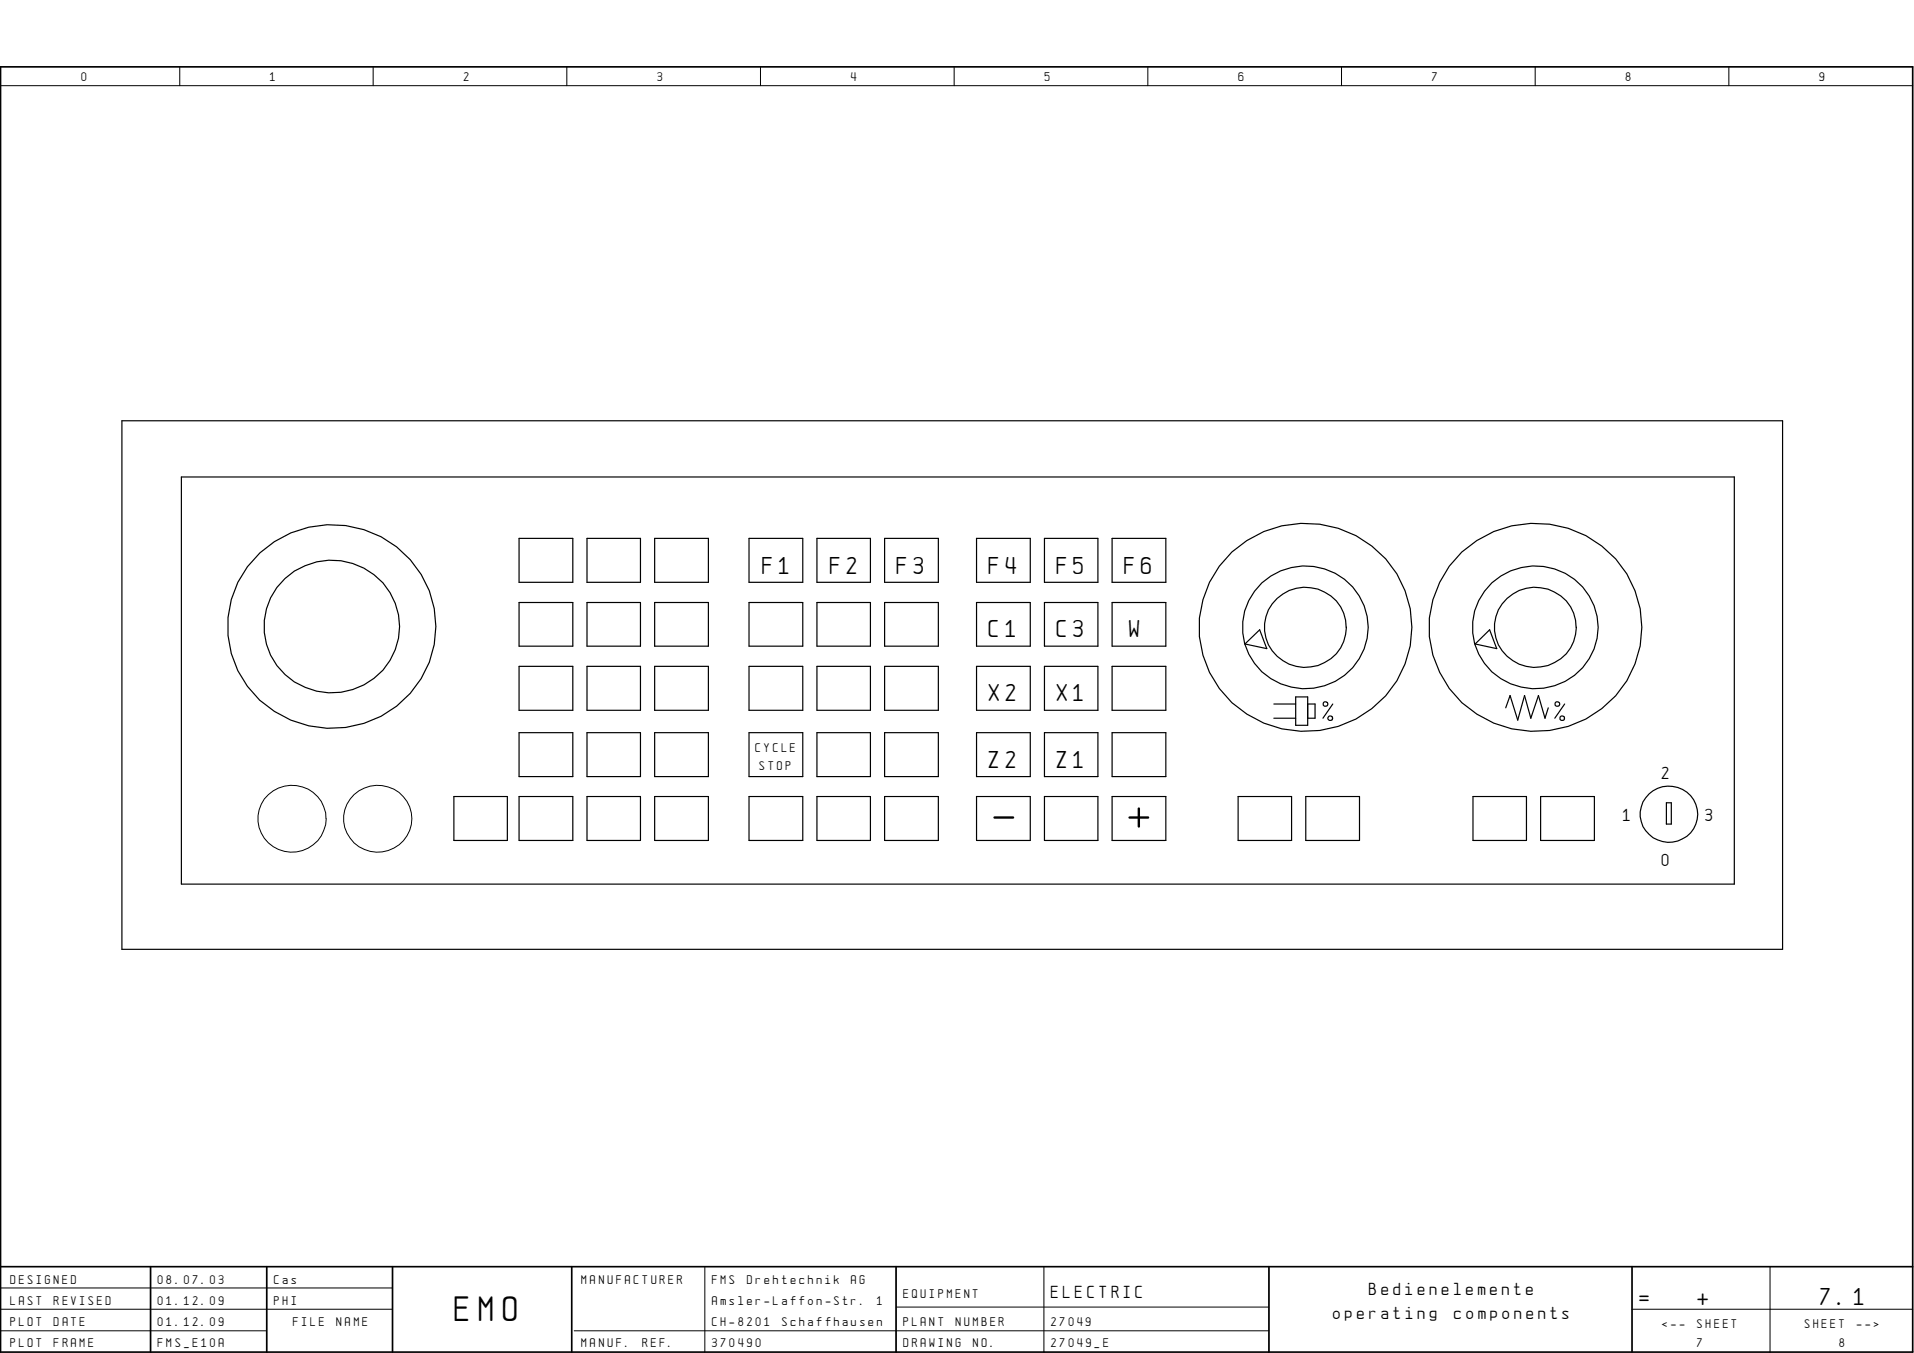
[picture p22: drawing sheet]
<svg xmlns="http://www.w3.org/2000/svg" width="297mm" height="210mm" viewBox="0 0 297 210" stroke-linecap="round" stroke-linejoin="round" font-family="sans-serif">
<defs><g id="words">
<text font-size="4.4" x="70.6" y="205">EMO</text>
<g font-size="3">
<text x="118.3" y="89.1">F1</text>
<text x="128.8" y="89.1">F2</text>
<text x="139.2" y="89.1">F3</text>
<text x="153.5" y="89.1">F4</text>
<text x="164" y="89.1">F5</text>
<text x="174.5" y="89.1">F6</text>
<text x="153.5" y="98.8">C1</text>
<text x="164" y="98.8">C3</text>
<text x="175.3" y="98.8">W</text>
<text x="153.5" y="108.8">X2</text>
<text x="164" y="108.8">X1</text>
<text x="153.5" y="119.1">Z2</text>
<text x="164" y="119.1">Z1</text>
<text x="254.4" y="202.4">=</text>
<text x="263.4" y="202.4">+</text>
<text x="282.5" y="202.4">7.1</text>
</g>
<g font-size="2.2">
<text x="257.9" y="120.8">2</text>
<text x="251.9" y="127.4">1</text>
<text x="264.7" y="127.4">3</text>
<text x="257.9" y="134.4">0</text>
<text x="163.1" y="201.3">ELECTRIC</text>
<text x="212.5" y="201">Bedienelemente</text>
<text x="206.9" y="204.6">operating</text>
<text x="225.7" y="204.6">components</text>
</g>
<g font-size="1.6">
<text x="12.7" y="12.6">0</text>
<text x="41.9" y="12.6">1</text>
<text x="72" y="12.6">2</text>
<text x="102.1" y="12.6">3</text>
<text x="132.1" y="12.6">4</text>
<text x="162.1" y="12.6">5</text>
<text x="192.2" y="12.6">6</text>
<text x="222.2" y="12.6">7</text>
<text x="252.3" y="12.6">8</text>
<text x="282.4" y="12.6">9</text>
<text x="117.3" y="116.7">CYCLE</text>
<text x="117.9" y="119.4">STOP</text>
<text x="1.6" y="199.1">DESIGNED</text>
<text x="1.6" y="202.4">LAST</text>
<text x="8.4" y="202.4">REVISED</text>
<text x="24.5" y="199.1">08.07.03</text>
<text x="24.5" y="202.4">01.12.09</text>
<text x="42.5" y="199.1">Cas</text>
<text x="42.5" y="202.4">PHI</text>
<text x="90.3" y="199.1">MANUFACTURER</text>
<text x="110.5" y="202.4">Amsler-Laffon-Str.</text>
<text x="110.5" y="199.1">FMS</text>
<text x="115.9" y="199.1">Drehtechnik</text>
<text x="132.1" y="199.1">AG</text>
<text x="136.1" y="202.4">1</text>
<text x="140.2" y="201.3">EQUIPMENT</text>
<text x="1.6" y="205.7">PLOT</text>
<text x="1.6" y="209">PLOT</text>
<text x="8.4" y="205.7">DATE</text>
<text x="8.4" y="209">FRAME</text>
<text x="24.5" y="205.7">01.12.09</text>
<text x="24.5" y="209">FMS_E10A</text>
<text x="45.5" y="205.7">FILE</text>
<text x="52.2" y="205.7">NAME</text>
<text x="90.3" y="209">MANUF.</text>
<text x="99.7" y="209">REF.</text>
<text x="110.5" y="209">370490</text>
<text x="110.5" y="205.7">CH-8201</text>
<text x="121.4" y="205.7">Schaffhausen</text>
<text x="140.2" y="205.7">PLANT</text>
<text x="140.2" y="209">DRAWING</text>
<text x="148.3" y="205.7">NUMBER</text>
<text x="151" y="209">NO.</text>
<text x="163.1" y="205.7">27049</text>
<text x="163.1" y="209">27049_E</text>
<text x="258" y="206.1">&lt;--</text>
<text x="263.4" y="206.1">SHEET</text>
<text x="263.4" y="209">7</text>
<text x="280.1" y="206.1">SHEET</text>
<text x="285.5" y="209">8</text>
<text x="288.2" y="206.1">--&gt;</text>
</g>
</g></defs>
<g fill="none" stroke="#000" stroke-width=".16">
<path d="M.1 13.3h296.7M27.9 10.4v2.9M57.9 10.4v2.9M88 10.4v2.9M118 10.4v2.9M148.1 10.4v2.9M178.1 10.4v2.9M208.2 10.4v2.9M238.2 10.4v2.9M268.3 10.4v2.9M41.7 123.3a5.2 5.2 0 0 1 7.2-.1 5.2 5.2 0 0 1 .4 7.2 5.2 5.2 0 0 1-7.6 .5 5.2 5.2 0 0 1 0-7.6zM54.9 123.3a5.2 5.2 0 0 1 7.9 .6 5.2 5.2 0 0 1-1.7 7.7 5.2 5.2 0 0 1-6.7-1.5 5.2 5.2 0 0 1 .5-6.8z"/>
<path d="M.1 199.8h60.8M109.4 196.5v13.3M162 196.5v13.3M274.7 196.5v13.3M.1 203.1h60.8M.1 206.5h41.3M89.1 206.5h107.8M139.1 202.8h57.8M253.3 203.1h43.5"/>
</g>
<path d="M.1 10.4h296.7v199.4h-296.7zM.1 196.5h296.7M23.4 196.5v13.3M41.4 196.5v13.3M60.9 196.5v13.3M88.7 196.5v13.3M139.1 196.5v13.3M196.9 196.5v13.3M253.3 196.5v13.3" fill="none" stroke="#000" stroke-width=".26"/>
<g fill="none" stroke="#000" stroke-width=".19">
<path d="M18.9 65.3h257.7v82h-257.7zM28.1 74h241.1v63.2h-241.1zM40.3 85.8a16.3 16.3 0 0 1 27.1 8.6 16 16 0 0 1-19.5 18.2 15.7 15.7 0 0 1-9.5-24.7zM44.2 89.7a10.5 10.5 0 0 1 12.2-1.6 10.5 10.5 0 0 1 5.4 10.9 10.5 10.5 0 0 1-10.7 8.5 10.5 10.5 0 0 1-10.1-9.4 10.2 10.2 0 0 1 3.2-8.4zM80.6 83.5h8.3v6.8h-8.3zM80.6 93.5h8.3v6.7h-8.3zM91.1 83.5h8.3v6.8h-8.3zM91.1 93.5h8.3v6.7h-8.3zM101.6 83.5h8.3v6.8h-8.3zM101.6 93.5h8.3v6.7h-8.3zM116.2 83.5h8.4v6.8h-8.4zM116.2 93.5h8.4v6.7h-8.4z"/>
<path d="M126.8 83.5h8.3v6.8h-8.3zM126.8 93.5h8.3v6.7h-8.3zM137.3 83.5h8.3v6.8h-8.3zM137.3 93.5h8.3v6.7h-8.3zM151.6 83.5h8.3v6.8h-8.3zM151.6 93.5h8.3v6.7h-8.3zM162.1 83.5h8.3v6.8h-8.3zM162.1 93.5h8.3v6.7h-8.3zM172.6 83.5h8.3v6.8h-8.3zM172.6 93.5h8.3v6.7h-8.3zM191.2 85.6a16.6 16.6 0 0 1 27.7 8.8 16.3 16.3 0 0 1-20 18.7 16.1 16.1 0 0 1-7.7-27.5zM193.2 99.9l2.3-2.2 1.1 2.9z"/>
<path d="M195.8 90.4a9.7 9.7 0 0 1 11.3-1.5 9.7 9.7 0 0 1 5.1 10.1 9.8 9.8 0 0 1-10 7.8 9.8 9.8 0 0 1-9.3-8.6 9.3 9.3 0 0 1 2.9-7.8zM198.2 92.8a6.3 6.3 0 0 1 8.3-.4 6.3 6.3 0 0 1 1.6 8.1 6.3 6.3 0 0 1-8.4 2.4 6.3 6.3 0 0 1-2.9-8.3l.6-.9zM226.9 85.6a16.6 16.6 0 0 1 27.6 8.8 16.3 16.3 0 0 1-19.9 18.7 16.1 16.1 0 0 1-12.2-20.1l1-2.7 1.5-2.5zM228.9 99.9l2.3-2.2 1.1 2.9zM231.5 90.4a9.7 9.7 0 0 1 11.3-1.5 9.7 9.7 0 0 1 5.1 10.1 9.8 9.8 0 0 1-10.1 7.8 9.8 9.8 0 0 1-9.2-8.6 9.3 9.3 0 0 1 2.9-7.8zM233.9 92.8a6.3 6.3 0 0 1 8.2-.4 6.3 6.3 0 0 1 1.7 8.1 6.3 6.3 0 0 1-8.4 2.4 6.3 6.3 0 0 1-2.9-8.3l.6-.9zM80.6 103.4h8.3v6.8h-8.3zM80.6 113.7h8.3v6.8h-8.3zM91.1 103.4h8.3v6.8h-8.3zM91.1 113.7h8.3v6.8h-8.3zM101.6 103.4h8.3v6.8h-8.3zM101.6 113.7h8.3v6.8h-8.3z"/>
<path d="M116.2 103.4h8.4v6.8h-8.4zM116.2 113.7h8.4v6.8h-8.4zM126.8 103.4h8.3v6.8h-8.3zM126.8 113.7h8.3v6.8h-8.3zM137.3 103.4h8.3v6.8h-8.3zM137.3 113.7h8.3v6.8h-8.3zM151.6 103.4h8.3v6.8h-8.3zM151.6 113.7h8.3v6.8h-8.3zM162.1 103.4h8.3v6.8h-8.3zM162.1 113.7h8.3v6.8h-8.3zM172.6 103.4h8.3v6.8h-8.3zM172.6 113.7h8.3v6.8h-8.3z"/>
<path d="M197.7 111.4h3.4M197.7 109.2h3.4M201.1 108.1h1.8v4.4h-1.8zM202.9 109.2h1.2v2.2h-1.2M205.4 109l.2-.1 .4 .1 .1 .2-.1 .3h-.5l-.1-.1zM206.8 109.2l-1.5 2.2M233.7 109.8l.7-1.9 1.1 3.8 1.1-3.8 1 3.5 1.2-3.5 1 3.5 .5-1.6M241.5 108.9l.5 .1 .1 .3-.2 .2-.3 .1-.3-.2v-.3zM242.2 111.1l.5 .1a.35 .35 0 0 1-.1 .6h-.3l-.2-.2v-.3zM242.8 109.2l-1.5 2.2M70.4 123.6h8.3v6.8h-8.3zM80.6 123.6h8.3v6.8h-8.3z"/>
<path d="M91.1 123.6h8.3v6.8h-8.3zM101.6 123.6h8.3v6.8h-8.3zM116.2 123.6h8.4v6.8h-8.4zM126.8 123.6h8.3v6.8h-8.3zM137.3 123.6h8.3v6.8h-8.3zM151.6 123.6h8.3v6.8h-8.3zM162.1 123.6h8.3v6.8h-8.3zM172.6 123.6h8.3v6.8h-8.3zM192.1 123.6h8.3v6.8h-8.3zM202.6 123.6h8.4v6.8h-8.4zM228.6 123.6h8.3v6.8h-8.3zM239.1 123.6h8.3v6.8h-8.3z"/>
<path d="M255.9 123.1a4.4 4.4 0 0 1 6.4 .3 4.4 4.4 0 0 1-.5 6.4 4.4 4.4 0 0 1-5.5 0 4.4 4.4 0 0 1-1.3-5.4zM258.6 124.5h.8v3.3h-.8z"/>
<circle cx="206.5" cy="111.4" r=".37"/>
</g>
<path d="M154.3 126.8h2.9M175.3 126.8h2.9M176.7 125.4v2.8" fill="none" stroke="#000" stroke-width=".37"/>
<use href="#words"/>
</svg>
